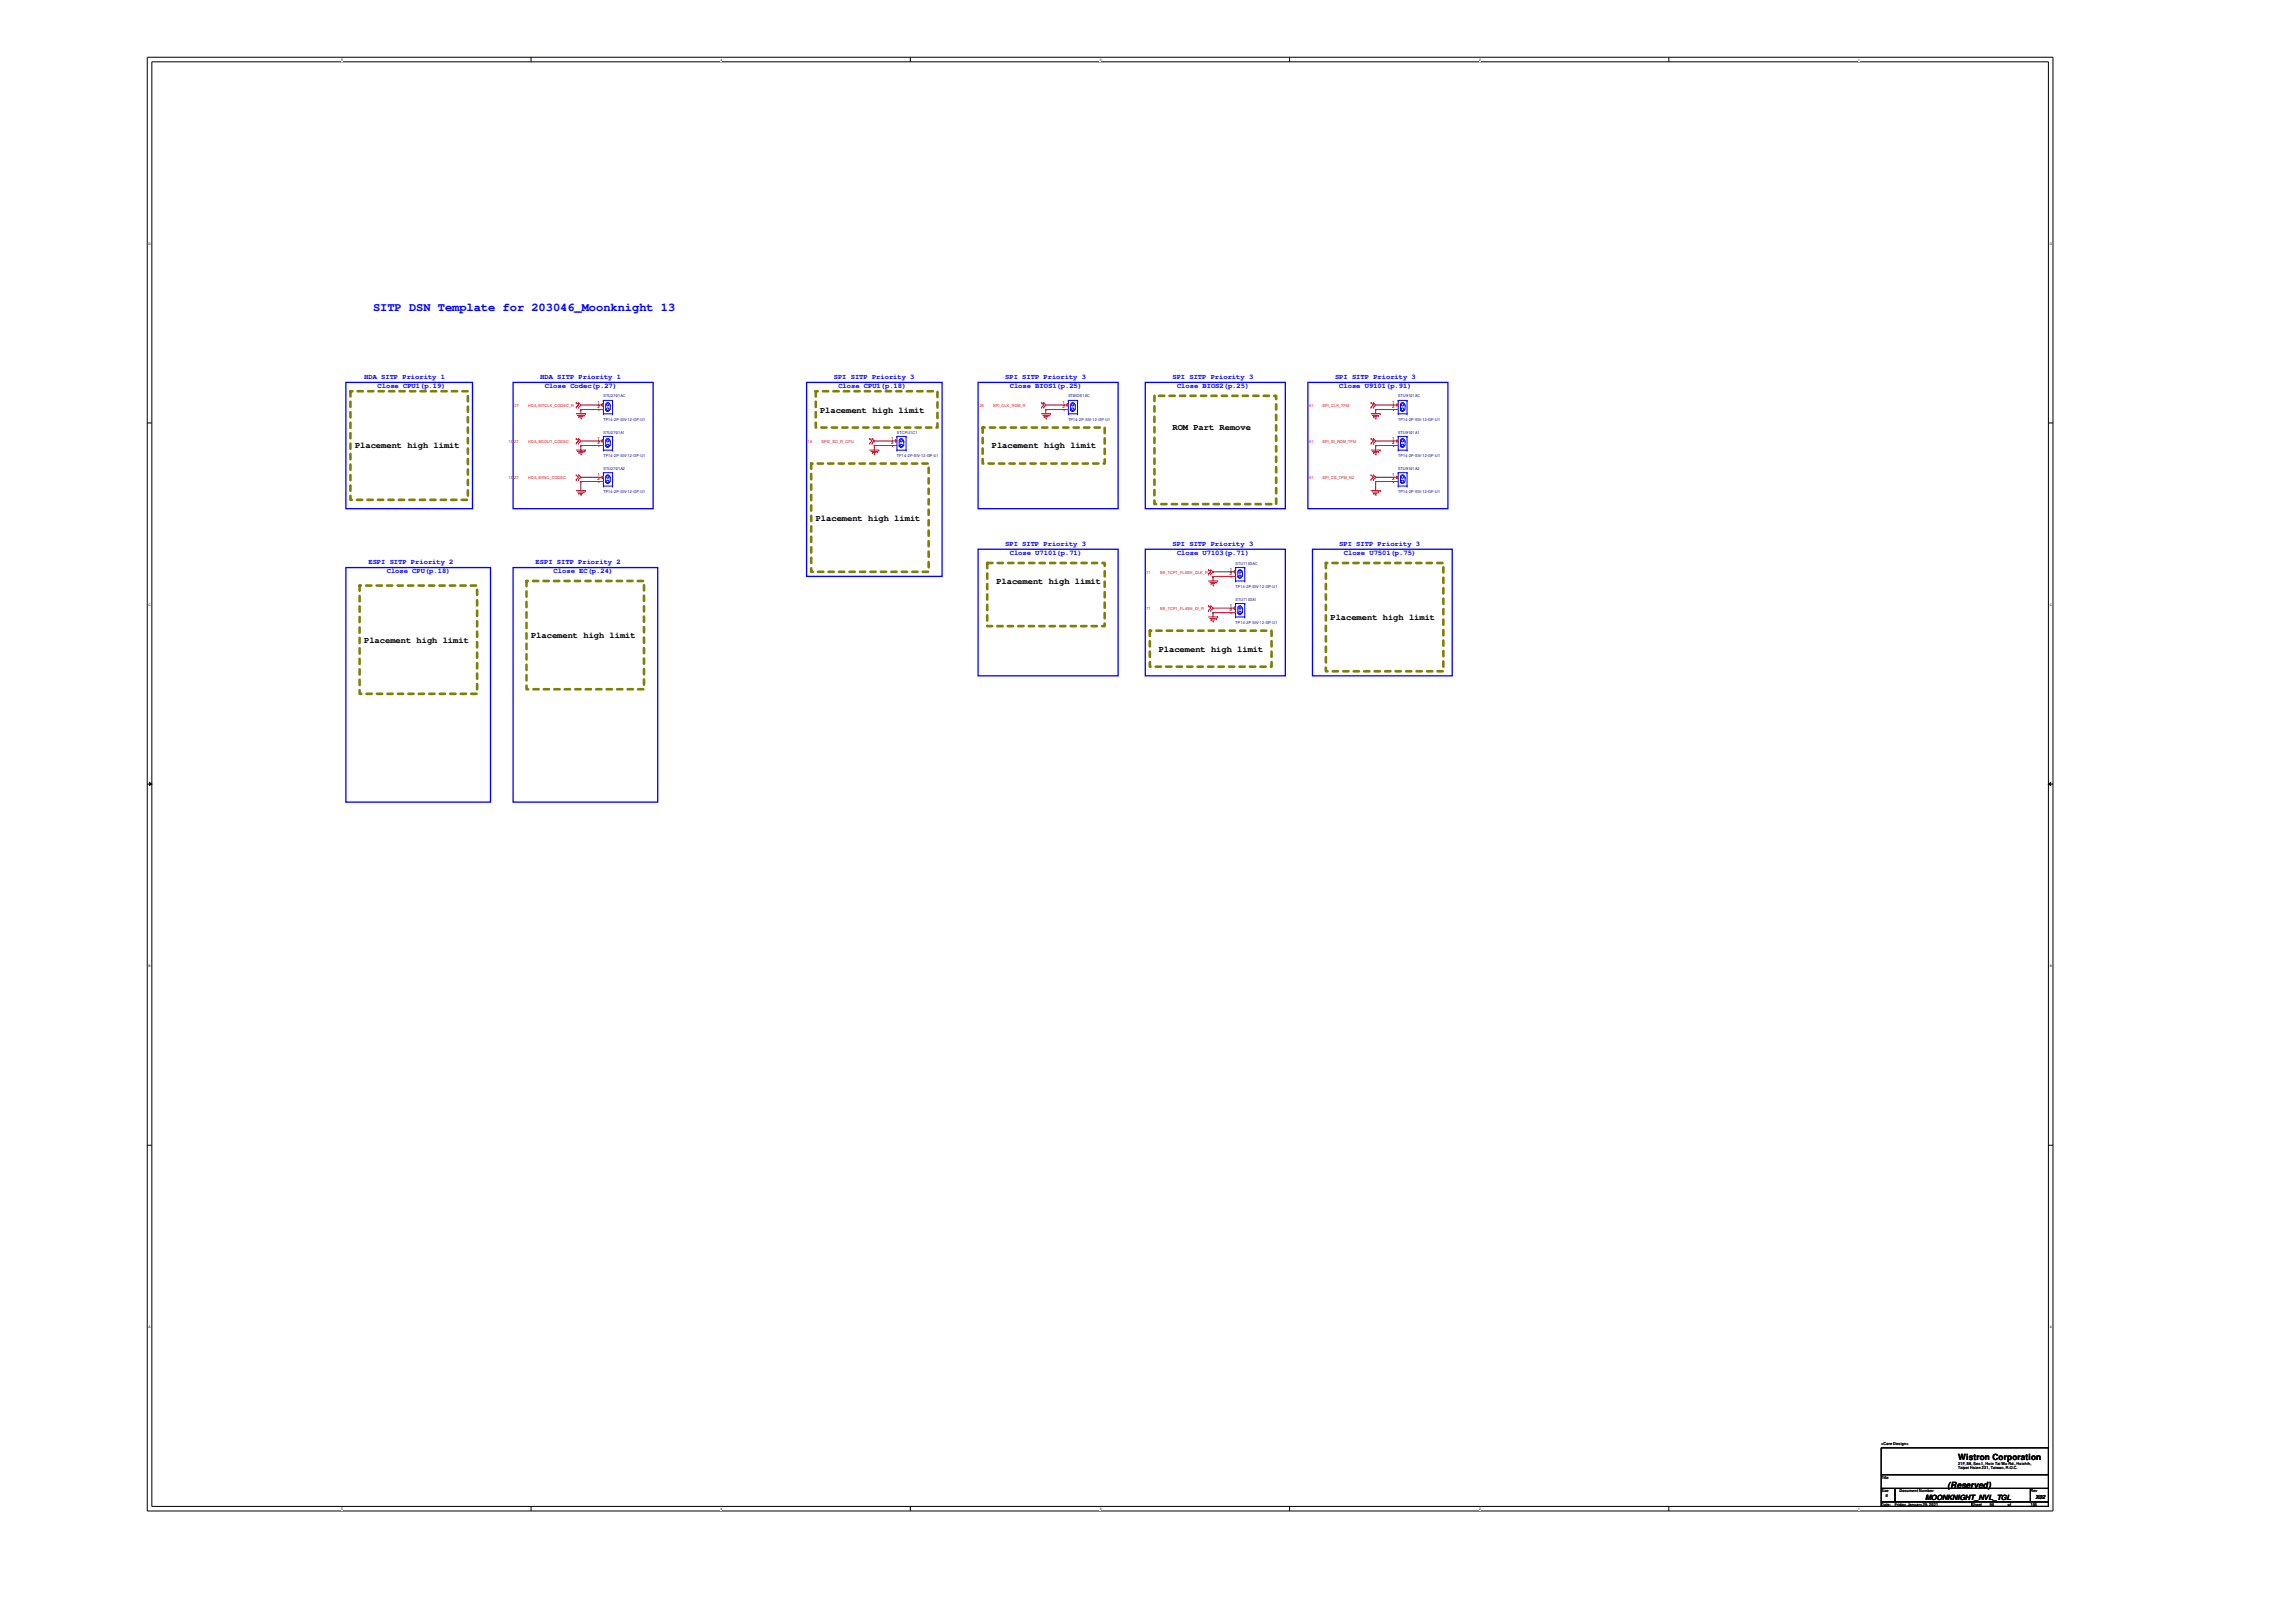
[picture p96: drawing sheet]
<svg xmlns="http://www.w3.org/2000/svg" width="297mm" height="210mm" viewBox="0 0 297 210" stroke-linecap="round" stroke-linejoin="round" font-family="sans-serif">
<defs><g id="words">
<text font-size="1.6" fill="#00f" x="48.3" y="40.2">SITP DSN Template for 203046_Moonknight 13</text>
<g font-size="1.1">
<text x="106.1" y="53.4">Placement high limit</text>
<text x="45.9" y="58">Placement high limit</text>
<text x="128.3" y="58">Placement high limit</text>
<text x="151.7" y="55.7">ROM Part Remove</text>
<text x="105.5" y="67.4">Placement high limit</text>
<text x="128.9" y="75.6">Placement high limit</text>
<text x="47.1" y="83.2">Placement high limit</text>
<text x="68.7" y="82.6">Placement high limit</text>
<text x="172.1" y="80.3">Placement high limit</text>
<text x="149.9" y="84.3">Placement high limit</text>
<text x="253.3" y="188.9">Wistron Corporation</text>
<text x="252" y="192.5">(Reserved)</text>
</g>
<g font-size=".9" fill="#00f">
<text x="47.1" y="49.1">HDA SITP Priority 1</text>
<text x="48.9" y="50.2">Close CPU1(p.19)</text>
<text x="69.9" y="49.1">HDA SITP Priority 1</text>
<text x="70.5" y="50.2">Close Codec(p.27)</text>
<text x="107.9" y="49.1">SPI SITP Priority 3</text>
<text x="108.5" y="50.2">Close CPU1(p.18)</text>
<text x="130" y="49.1">SPI SITP Priority 3</text>
<text x="130.6" y="50.2">Close BIOS1(p.25)</text>
<text x="151.7" y="49.1">SPI SITP Priority 3</text>
<text x="152.3" y="50.2">Close BIOS2(p.25)</text>
<text x="172.7" y="49.1">SPI SITP Priority 3</text>
<text x="173.3" y="50.2">Close U9101(p.91)</text>
<text x="130" y="70.7">SPI SITP Priority 3</text>
<text x="130.6" y="71.8">Close U7101(p.71)</text>
<text x="151.7" y="70.7">SPI SITP Priority 3</text>
<text x="152.3" y="71.8">Close U7103(p.71)</text>
<text x="173.3" y="70.7">SPI SITP Priority 3</text>
<text x="173.9" y="71.8">Close U7501(p.75)</text>
<text x="47.7" y="73">ESPI SITP Priority 2</text>
<text x="50" y="74.2">Close CPU(p.18)</text>
<text x="69.3" y="73">ESPI SITP Priority 2</text>
<text x="71.6" y="74.2">Close EC(p.24)</text>
</g>
<text font-size=".9" x="249" y="194.1">MOONKNIGHT_NVL_TGL</text>
<text font-size=".7" x="263.4" y="193.9">X02</text>
<g font-size=".5" fill="#f00">
<text x="66.5" y="52.6">27</text>
<text x="68.3" y="52.6">HDA_BITCLK_CODEC_R</text>
<text x="126.7" y="52.6">25</text>
<text x="128.5" y="52.6">SPI_CLK_ROM_R</text>
<text x="169.4" y="52.6">91</text>
<text x="171.1" y="52.6">SPI_CLK_TPM</text>
<text x="65.8" y="57.3">19,27</text>
<text x="68.3" y="57.3">HDA_SDOUT_CODEC</text>
<text x="104.5" y="57.3">18</text>
<text x="106.3" y="57.3">SPI0_SO_R_CPU</text>
<text x="169.4" y="57.3">91</text>
<text x="171.1" y="57.3">SPI_SI_ROM_TPM</text>
<text x="65.8" y="62">19,27</text>
<text x="68.3" y="62">HDA_SYNC_CODEC</text>
<text x="169.4" y="62">91</text>
<text x="171.1" y="62">SPI_CS_TPM_N2</text>
<text x="148.3" y="74.3">71</text>
<text x="150.1" y="74.3">BB_TCP1_FLASH_CLK_R</text>
<text x="148.3" y="78.9">71</text>
<text x="150.1" y="78.9">BB_TCP1_FLASH_DI_R</text>
</g>
<g font-size=".5">
<text x="77.3" y="52.2">1</text>
<text x="77.3" y="52.8">2</text>
<text x="137.5" y="52.2">1</text>
<text x="137.5" y="52.8">2</text>
<text x="180.1" y="52.2">1</text>
<text x="180.1" y="52.8">2</text>
<text x="77.3" y="56.9">1</text>
<text x="77.3" y="57.5">2</text>
<text x="115.3" y="56.9">1</text>
<text x="115.3" y="57.5">2</text>
<text x="180.1" y="56.9">1</text>
<text x="180.1" y="57.5">2</text>
<text x="77.3" y="61.6">1</text>
<text x="77.3" y="62.1">2</text>
<text x="180.1" y="61.6">1</text>
<text x="180.1" y="62.1">2</text>
<text x="159.1" y="73.8">1</text>
<text x="159.1" y="74.4">2</text>
<text x="159.1" y="78.5">1</text>
<text x="159.1" y="79.1">2</text>
<text x="243.4" y="191.3">Title</text>
<text x="243.4" y="187">&lt;Core Design&gt;</text>
<text x="253.3" y="189.6">21F, 88, Sec.1, Hsin Tai Wu Rd., Hsichih,</text>
<text x="253.3" y="190.1">Taipei Hsien 221, Taiwan, R.O.C.</text>
<text x="243.4" y="193.1">Size</text>
<text x="243.4" y="194.9">Date:</text>
<text x="244" y="193.7">E</text>
<text x="245.2" y="194.9">Friday, January 29, 2021</text>
<text x="245.7" y="193.1">Document Number</text>
<text x="255.1" y="194.9">Sheet</text>
<text x="257.4" y="194.9">96</text>
<text x="259.8" y="194.9">of</text>
<text x="262.7" y="194.9">106</text>
<text x="262.7" y="193.1">Rev</text>
</g>
<g font-size=".5" fill="#000080">
<text x="78.1" y="51.4">STU2701AC</text>
<text x="138.2" y="51.4">STBIOS1AC</text>
<text x="180.9" y="51.4">STU9101AC</text>
<text x="78.1" y="54.4">TP14-2P-SIV-12-GP-U1</text>
<text x="78.1" y="56.1">STU2701A1</text>
<text x="78.1" y="59.1">TP14-2P-SIV-12-GP-U1</text>
<text x="116" y="56.1">STCPU1C1</text>
<text x="116" y="59.1">TP14-2P-SIV-12-GP-U1</text>
<text x="138.2" y="54.4">TP14-2P-SIV-12-GP-U1</text>
<text x="180.9" y="54.4">TP14-2P-SIV-12-GP-U1</text>
<text x="180.9" y="56.1">STU9101A1</text>
<text x="180.9" y="59.1">TP14-2P-SIV-12-GP-U1</text>
<text x="78.1" y="60.8">STU2701A2</text>
<text x="78.1" y="63.8">TP14-2P-SIV-12-GP-U1</text>
<text x="180.9" y="60.8">STU9101A2</text>
<text x="180.9" y="63.8">TP14-2P-SIV-12-GP-U1</text>
<text x="159.9" y="73.1">STU7103AC</text>
<text x="159.9" y="76">TP14-2P-SIV-12-GP-U1</text>
<text x="159.9" y="77.7">STU7103A1</text>
<text x="159.9" y="80.7">TP14-2P-SIV-12-GP-U1</text>
</g>
<g font-size=".4">
<text x="44.2" y="7.8">5</text>
<text x="93.2" y="7.8">4</text>
<text x="142.3" y="7.8">3</text>
<text x="191.3" y="7.8">2</text>
<text x="240.4" y="7.8">1</text>
<text x="19.2" y="31.7">D</text>
<text x="265.2" y="31.7">D</text>
<text x="19.2" y="78.4">C</text>
<text x="265.2" y="78.4">C</text>
<text x="19.2" y="125.2">B</text>
<text x="265.2" y="125.2">B</text>
<text x="19.2" y="171.9">A</text>
<text x="265.2" y="171.9">A</text>
<text x="44.2" y="195.4">5</text>
<text x="93.2" y="195.4">4</text>
<text x="142.3" y="195.4">3</text>
<text x="191.3" y="195.4">2</text>
<text x="240.4" y="195.4">1</text>
</g>
</g></defs>
<path d="M19.1 7.4h246.5v188.1h-246.5zM19.6 8h245.4v186.9h-245.4z" fill="none" stroke="#000" stroke-width=".13"/>
<g fill="#fff">
<path d="M44.2 7.5h.1v.4h-.1z"/>
<path d="M44.2 195h.1v.5h-.1z"/>
</g>
<path d="M68.7 7.4v.6M68.7 194.9v.6" fill="none" stroke="#000" stroke-width=".13"/>
<g fill="#fff">
<path d="M93.2 7.5h.2v.4h-.2z"/>
<path d="M93.2 195h.2v.5h-.2z"/>
</g>
<path d="M117.8 7.4v.6M117.8 194.9v.6" fill="none" stroke="#000" stroke-width=".13"/>
<g fill="#fff">
<path d="M142.3 7.5h.2v.4h-.2z"/>
<path d="M142.3 195h.2v.5h-.2z"/>
</g>
<path d="M166.8 7.4v.6M166.8 194.9v.6" fill="none" stroke="#000" stroke-width=".13"/>
<g fill="#fff">
<path d="M191.3 7.5h.2v.4h-.2z"/>
<path d="M191.3 195h.2v.5h-.2z"/>
</g>
<path d="M215.9 7.4v.6M215.9 194.9v.6" fill="none" stroke="#000" stroke-width=".13"/>
<g fill="#fff">
<path d="M240.4 7.5h.2v.4h-.2z"/>
<path d="M240.4 195h.2v.5h-.2z"/>
<path d="M19.2 31.4h.3v.4h-.3z"/>
<path d="M265.2 31.4h.2v.4h-.2z"/>
<path d="M19.2 78.1h.3v.4h-.3z"/>
<path d="M265.2 78.1h.2v.4h-.2z"/>
</g>
<path d="M19.1 54.7h.5M265 54.7h.6" fill="none" stroke="#000" stroke-width=".13"/>
<g fill="#fff">
<path d="M19.2 124.8h.2v.5h-.2z"/>
<path d="M265.2 124.8h.2v.5h-.2z"/>
</g>
<path d="M19.1 101.5h.5M19.3 101.3l.3 .2-.3 .1zM265 101.5l.3-.2v.3zM265 101.5h.6" fill="none" stroke="#000" stroke-width=".13"/>
<path d="M19.3 101.3l.3 .2-.3 .1zM265 101.5l.3-.2v.3z" fill="#000"/>
<g fill="#fff">
<path d="M19.2 171.6h.2v.4h-.2z"/>
<path d="M265.2 171.6h.2v.4h-.2z"/>
</g>
<path d="M19.1 148.2h.5M265 148.2h.6M243.4 187.4h21.6v3.4h-21.6zM243.4 190.8h21.6v1.8h-21.6zM243.4 192.6h1.8v1.8h-1.8zM243.4 194.4h11.7v.5h-11.7zM245.2 192.6h17.5v1.8h-17.5zM255.1 194.4h9.9v.5h-9.9zM262.7 192.6h2.3v1.8h-2.3z" fill="none" stroke="#000" stroke-width=".13"/>
<path d="M44.7 49.5h16.4v16.3h-16.4zM66.4 49.5h18.1v16.3h-18.1zM104.4 49.5h17.5v25.1h-17.5zM126.5 49.5h18.2v16.3h-18.2zM148.2 49.5h18.1v16.3h-18.1zM169.2 49.5h18.1v16.3h-18.1zM44.7 73.4h18.8v30.4h-18.8zM66.4 73.4h18.7v30.4h-18.7zM126.5 71.1h18.2v16.4h-18.2zM148.2 71.1h18.1v16.4h-18.1zM169.8 71.1h18.1v16.4h-18.1z" fill="none" stroke="#00f" stroke-width=".17"/>
<path d="M45.3 50.6h15.2v14.1h-15.2zM104.9 60h15.2v14h-15.2zM105.5 50.6h15.8v4.7h-15.8zM127.1 55.3h15.8v4.7h-15.8zM149.4 51.2h15.7v14h-15.7zM46.5 75.8h15.2v14h-15.2zM68.1 75.2h15.2v14h-15.2zM127.7 72.9h15.2v8.1h-15.2zM171.5 72.9h15.2v14h-15.2zM148.8 81.6h15.7v4.7h-15.7z" fill="none" stroke="#808000" stroke-width=".34" stroke-dasharray=".7 .7"/>
<g fill="none" stroke="#f00" stroke-width=".13">
<path d="M74.5 52.7h.1M74.5 52.1h.1M74.5 57.4h.1M74.5 56.8h.1M74.5 53.6h1.2M74.5 58.3h1.2M74.5 52.1l.3 .3-.3 .3M74.5 56.8l.3 .3-.3 .3M74.7 53.8h.9M74.7 58.4h.9M74.8 52.1h.1M74.8 52.7h.1"/>
<path d="M74.8 56.8h.1M74.8 57.4h.1M74.8 52.1l.3 .3-.3 .3M74.8 56.8l.3 .3-.3 .3M74.9 53.9h.1M74.9 58.6h.1M74.9 53.9h.5M74.9 58.6h.5M75.1 54.1h.1M75.1 58.8h.1M75.2 54.1h.1M75.2 58.8h.1"/>
<path d="M75.6 53.8h.1M75.6 58.4h.1M75.7 53.6h.1M75.7 58.3h.1M112.5 57.4h.1M112.5 56.8h.1M112.5 58.3h1.2M112.5 56.8l.3 .3-.3 .3M112.7 58.4h.8M112.8 56.8h.1M112.8 57.4h.1M112.8 56.8l.3 .3-.3 .3"/>
<path d="M112.9 58.6h.1M112.9 58.6h.5M113.1 58.8h.1M113.2 58.8h.1M113.5 58.4h.1M113.7 58.3h.1M134.7 52.7h.1M134.7 52.1h.1M134.7 53.6h1.2M134.7 52.1l.3 .3-.3 .3M134.9 53.8h.8M135 52.1h.1"/>
<path d="M135 52.7h.1M135 52.1l.3 .3-.3 .3M135.1 53.9h.1M135.1 53.9h.5M135.3 54.1h.1M135.4 54.1h.1M135.7 53.8h.1M135.9 53.6h.1M177.4 52.7h.1M177.4 52.1h.1M177.4 57.4h.1M177.4 56.8h.1"/>
<path d="M177.4 53.6h1.2M177.4 58.3h1.2M177.4 52.1l.3 .3-.3 .3M177.4 56.8l.3 .3-.3 .3M177.5 53.8h.9M177.5 58.4h.9M177.7 52.1h.1M177.7 52.7h.1M177.7 56.8h.1M177.7 57.4h.1M177.7 52.1l.3 .3-.3 .3M177.7 56.8l.3 .3-.3 .3"/>
<path d="M177.7 53.9h.1M177.7 58.6h.1M177.7 53.9h.5M177.7 58.6h.5M177.9 54.1h.1M177.9 58.8h.1M178 54.1h.1M178 58.8h.1M178.4 53.8h.1M178.4 58.4h.1M178.6 53.6h.1M178.6 58.3h.1"/>
<path d="M74.5 62.1h.1M74.5 61.5h.1M74.5 63.5h1.2M74.5 61.5l.3 .3-.3 .3M74.7 63.7h.9M74.8 61.5h.1M74.8 62.1h.1M74.8 61.5l.3 .3-.3 .3M74.9 63.8h.1M74.9 63.8h.5M75.1 64h.1M75.2 64h.1"/>
<path d="M75.6 63.7h.1M75.7 63.5h.1M156.3 74.3h.1M156.3 73.7h.1M156.3 79h.1M156.3 78.4h.1M156.3 75.2h1.2M156.3 79.8h1.2M156.3 73.7l.3 .3-.3 .3M156.3 78.4l.3 .3-.3 .3M156.5 75.4h.9M156.6 73.7h.1"/>
<path d="M156.6 74.3h.1M156.6 78.4h.1M156.6 79h.1M156.6 73.7l.3 .3-.3 .3M156.6 78.4l.3 .3-.3 .3M156.7 75.5h.1M156.7 75.5h.5M156.9 75.7h.1M157 75.7h.1M157.4 75.4h.1M157.5 75.2h.1M157.5 79.8h.1"/>
<path d="M177.4 62.1h.1M177.4 61.5h.1M177.4 63.5h1.2M177.4 61.5l.3 .3-.3 .3M177.5 63.7h.9M177.7 61.5h.1M177.7 62.1h.1M177.7 61.5l.3 .3-.3 .3M177.7 63.8h.1M177.7 63.8h.5M177.9 64h.1M178 64h.1"/>
<path d="M178.4 63.7h.1M178.6 63.5h.1M156.5 80.1h.9M156.7 80.2h.1M156.7 80.2h.5M156.9 80.4h.1M157 80.4h.1M157.4 80.1h.1"/>
</g>
<g fill="none" stroke="#00f" stroke-width=".13">
<path d="M78.1 62.9h.1M78.1 61.2h.1M78.1 62.9h1.1M78.1 61.2v1.7M78.1 61.2h1.1M78.4 62.3v.1a.28 .28 0 0 0 .3 .2 .28 .28 0 0 0 .2-.3M78.4 62.3h.1M78.5 62.2h.2v.2h-.2zM78.5 61.6h.2v.2h-.2zM78.9 61.7l-.1-.2h-.1l-.3 .1v.7M79 61.8h.1M79 61.8v.5"/>
<path d="M79.2 62.9h.1M79.2 61.2h.1M79.2 61.2v1.7"/>
</g>
<path d="M77.9 61.6l.2 .2-.2 .1z" fill="#f00"/>
<path d="M77.5 61.8h.1M77.5 62.3h.1M77.5 61.8h.6M77.5 62.3h.6M77.9 61.6l.2 .2-.2 .1z" fill="none" stroke="#f00" stroke-width=".13"/>
<g fill="none" stroke="#00f" stroke-width=".13">
<path d="M180.9 53.6h.1M180.9 51.8h.1M180.9 53.6h1.1M180.9 51.8v1.8M180.9 51.8h1.1M181.2 53h.1M181.3 52.8h.3v.3h-.3zM181.3 52.3h.3v.2h-.3zM181.7 52.4v-.2l-.2-.1-.3 .1v.8M181.7 53l-.3 .3-.1-.1-.1-.2M181.8 52.4h.1M181.8 52.4v.6"/>
<path d="M182 53.6h.1M182 51.8h.1M182 51.8v1.8"/>
</g>
<path d="M180.7 52.2l.2 .2-.2 .2z" fill="#f00"/>
<path d="M180.3 52.4h.1M180.3 53h.1M180.3 52.4h.6M180.3 53h.6M180.7 52.2l.2 .2-.2 .2z" fill="none" stroke="#f00" stroke-width=".13"/>
<g fill="none" stroke="#00f" stroke-width=".13">
<path d="M180.9 58.3h.1M180.9 56.5h.1M180.9 58.3h1.1M180.9 56.5v1.8M180.9 56.5h1.1M181.2 57.7h.1M181.3 57.5h.3v.2h-.3zM181.3 56.9h.3v.2h-.3zM181.7 57v-.2h-.2l-.3 .1v.8M181.7 57.6l-.3 .3-.1-.1-.1-.1M181.8 57.1h.1M181.8 57.1v.6"/>
<path d="M182 58.3h.1M182 56.5h.1M182 56.5v1.8"/>
</g>
<path d="M180.7 56.9l.2 .2-.2 .1z" fill="#f00"/>
<path d="M180.3 57.1h.1M180.3 57.7h.1M180.3 57.1h.6M180.3 57.7h.6M180.7 56.9l.2 .2-.2 .1z" fill="none" stroke="#f00" stroke-width=".13"/>
<g fill="none" stroke="#00f" stroke-width=".13">
<path d="M78.1 53.6h.1M78.1 51.8h.1M78.1 53.6h1.1M78.1 51.8v1.8M78.1 51.8h1.1M78.4 53h.1M78.5 52.8h.2v.3h-.2zM78.5 52.3h.2v.2h-.2zM78.9 52.4l-.1-.2-.1-.1-.3 .1v.8M78.9 53l-.3 .3-.2-.1v-.2M79 52.4h.1M79 52.4v.6"/>
<path d="M79.2 53.6h.1M79.2 51.8h.1M79.2 51.8v1.8"/>
</g>
<path d="M77.9 52.2l.2 .2-.2 .2z" fill="#f00"/>
<path d="M77.5 52.4h.1M77.5 53h.1M77.5 52.4h.6M77.5 53h.6M77.9 52.2l.2 .2-.2 .2z" fill="none" stroke="#f00" stroke-width=".13"/>
<g fill="none" stroke="#00f" stroke-width=".13">
<path d="M180.9 62.9h.1M180.9 61.2h.1M180.9 62.9h1.1M180.9 61.2v1.7M180.9 61.2h1.1M181.2 62.3v.1a.28 .28 0 0 0 .3 .2 .28 .28 0 0 0 .2-.3M181.2 62.3h.1M181.3 62.2h.3v.2h-.3zM181.3 61.6h.3v.2h-.3zM181.7 61.7v-.2h-.2l-.3 .1v.7M181.8 61.8h.1M181.8 61.8v.5"/>
<path d="M182 62.9h.1M182 61.2h.1M182 61.2v1.7"/>
</g>
<path d="M180.7 61.6l.2 .2-.2 .1z" fill="#f00"/>
<path d="M180.3 61.8h.1M180.3 62.3h.1M180.3 61.8h.6M180.3 62.3h.6M180.7 61.6l.2 .2-.2 .1z" fill="none" stroke="#f00" stroke-width=".13"/>
<g fill="none" stroke="#00f" stroke-width=".13">
<path d="M159.9 75.2h.1M159.9 73.4h.1M159.9 75.2h1.1M159.9 73.4v1.8M159.9 73.4h1.1M160.1 74.6h.1M160.3 74.5h.2v.2h-.2zM160.3 73.9h.2v.2h-.2zM160.7 74a.28 .28 0 0 0-.3-.3 .28 .28 0 0 0-.3 .3v.6M160.7 74.5l-.3 .3h-.2l-.1-.2M160.7 74h.1M160.7 74v.6"/>
<path d="M161 75.2h.1M161 73.4h.1M161 73.4v1.8"/>
</g>
<path d="M159.7 73.8l.2 .2-.2 .2z" fill="#f00"/>
<path d="M159.3 74h.1M159.3 74.6h.1M159.3 74h.6M159.3 74.6h.6M159.7 73.8l.2 .2-.2 .2z" fill="none" stroke="#f00" stroke-width=".13"/>
<g fill="none" stroke="#00f" stroke-width=".13">
<path d="M159.9 79.8h.1M159.9 78.1h.1M159.9 79.8h1.1M159.9 78.1v1.7M159.9 78.1h1.1M160.1 79.3h.1M160.3 79.1h.2v.3h-.2zM160.3 78.6h.2v.2h-.2zM160.7 78.7l-.1-.2-.2-.1-.2 .1-.1 .8M160.7 79.2l-.3 .3h-.2l-.1-.2M160.7 78.7h.1M160.7 78.7v.6"/>
<path d="M161 79.8h.1M161 78.1h.1M161 78.1v1.7"/>
</g>
<path d="M159.7 78.5l.2 .2-.2 .2z" fill="#f00"/>
<path d="M159.3 78.7h.1M159.3 79.3h.1M159.3 78.7h.6M159.3 79.3h.6M159.7 78.5l.2 .2-.2 .2z" fill="none" stroke="#f00" stroke-width=".13"/>
<g fill="none" stroke="#00f" stroke-width=".13">
<path d="M78.1 58.3h.1M78.1 56.5h.1M78.1 58.3h1.1M78.1 56.5v1.8M78.1 56.5h1.1M78.4 57.7h.1M78.5 57.5h.2v.2h-.2zM78.5 56.9h.2v.2h-.2zM78.9 57l-.1-.2h-.1l-.3 .1v.8M78.9 57.6l-.3 .3-.2-.1v-.1M79 57.1h.1M79 57.1v.6"/>
<path d="M79.2 58.3h.1M79.2 56.5h.1M79.2 56.5v1.8"/>
</g>
<path d="M77.9 56.9l.2 .2-.2 .1z" fill="#f00"/>
<path d="M77.5 57.1h.1M77.5 57.7h.1M77.5 57.1h.6M77.5 57.7h.6M77.9 56.9l.2 .2-.2 .1z" fill="none" stroke="#f00" stroke-width=".13"/>
<g fill="none" stroke="#00f" stroke-width=".13">
<path d="M138.2 53.6h.1M138.2 51.8h.1M138.2 53.6h1.2M138.2 51.8v1.8M138.2 51.8h1.2M138.5 53h.1M138.7 52.8h.2v.3h-.2zM138.7 52.3h.2v.2h-.2zM139.1 52.4l-.1-.2-.2-.1-.3 .1v.8M139.1 53l-.3 .3-.2-.1-.1-.2M139.1 52.4h.1M139.1 52.4v.6"/>
<path d="M139.4 53.6h.1M139.4 51.8h.1M139.4 51.8v1.8"/>
</g>
<path d="M138 52.2l.2 .2-.2 .2z" fill="#f00"/>
<path d="M137.7 52.4h.1M137.7 53h.1M137.7 52.4h.5M137.7 53h.5M138 52.2l.2 .2-.2 .2z" fill="none" stroke="#f00" stroke-width=".13"/>
<g fill="none" stroke="#00f" stroke-width=".13">
<path d="M116 58.3h.1M116 56.5h.1M116 58.3h1.2M116 56.5v1.8M116 56.5h1.2M116.3 57.7h.1M116.5 57.5h.2v.2h-.2zM116.5 56.9h.2v.2h-.2zM116.9 57l-.1-.2h-.2l-.2 .1-.1 .8M116.9 57.6l-.3 .3-.2-.1-.1-.1M116.9 57.1h.1M116.9 57.1v.6"/>
<path d="M117.2 58.3h.1M117.2 56.5h.1M117.2 56.5v1.8"/>
</g>
<path d="M115.9 56.9l.1 .2-.1 .1z" fill="#f00"/>
<path d="M115.4 57.1h.1M115.4 57.7h.1M115.4 57.1h.6M115.4 57.7h.6M115.9 56.9l.1 .2-.1 .1z" fill="none" stroke="#f00" stroke-width=".13"/>
<g fill="none" stroke="#800040" stroke-width=".13">
<path d="M75.1 52.4h.1M75.1 53h.1M75.1 57.1h.1M75.1 57.7h.1M75.1 52.4h2.4M75.1 53h2.4M75.1 53v.6M75.1 57.7v.6M75.1 57.1h2.4M75.1 57.7h2.4M113.1 57.1h.1M113.1 57.7h.1"/>
<path d="M113.1 57.1h2.3M113.1 57.7h2.3M113.1 57.7v.6M135.3 52.4h.1M135.3 53h.1M135.3 52.4h2.4M135.3 53h2.4M135.3 53v.6M178 52.4h.1M178 53h.1M178 57.1h.1M178 57.7h.1"/>
<path d="M178 52.4h2.3M178 53h2.3M178 53v.6M178 57.7v.6M178 57.1h2.3M178 57.7h2.3M75.1 61.8h.1M75.1 62.3h.1M75.1 62.3v1.2M75.1 61.8h2.4M75.1 62.3h2.4M156.9 74h.1"/>
<path d="M156.9 74.6h.1M156.9 78.7h.1M156.9 79.3h.1M156.9 74h2.4M156.9 74.6h2.4M156.9 74.6v.6M156.9 79.3v.5M156.9 78.7h2.4M156.9 79.3h2.4M178 61.8h.1M178 62.3h.1M178 62.3v1.2"/>
<path d="M178 61.8h2.3M178 62.3h2.3"/>
</g>
<use href="#words"/>
</svg>
